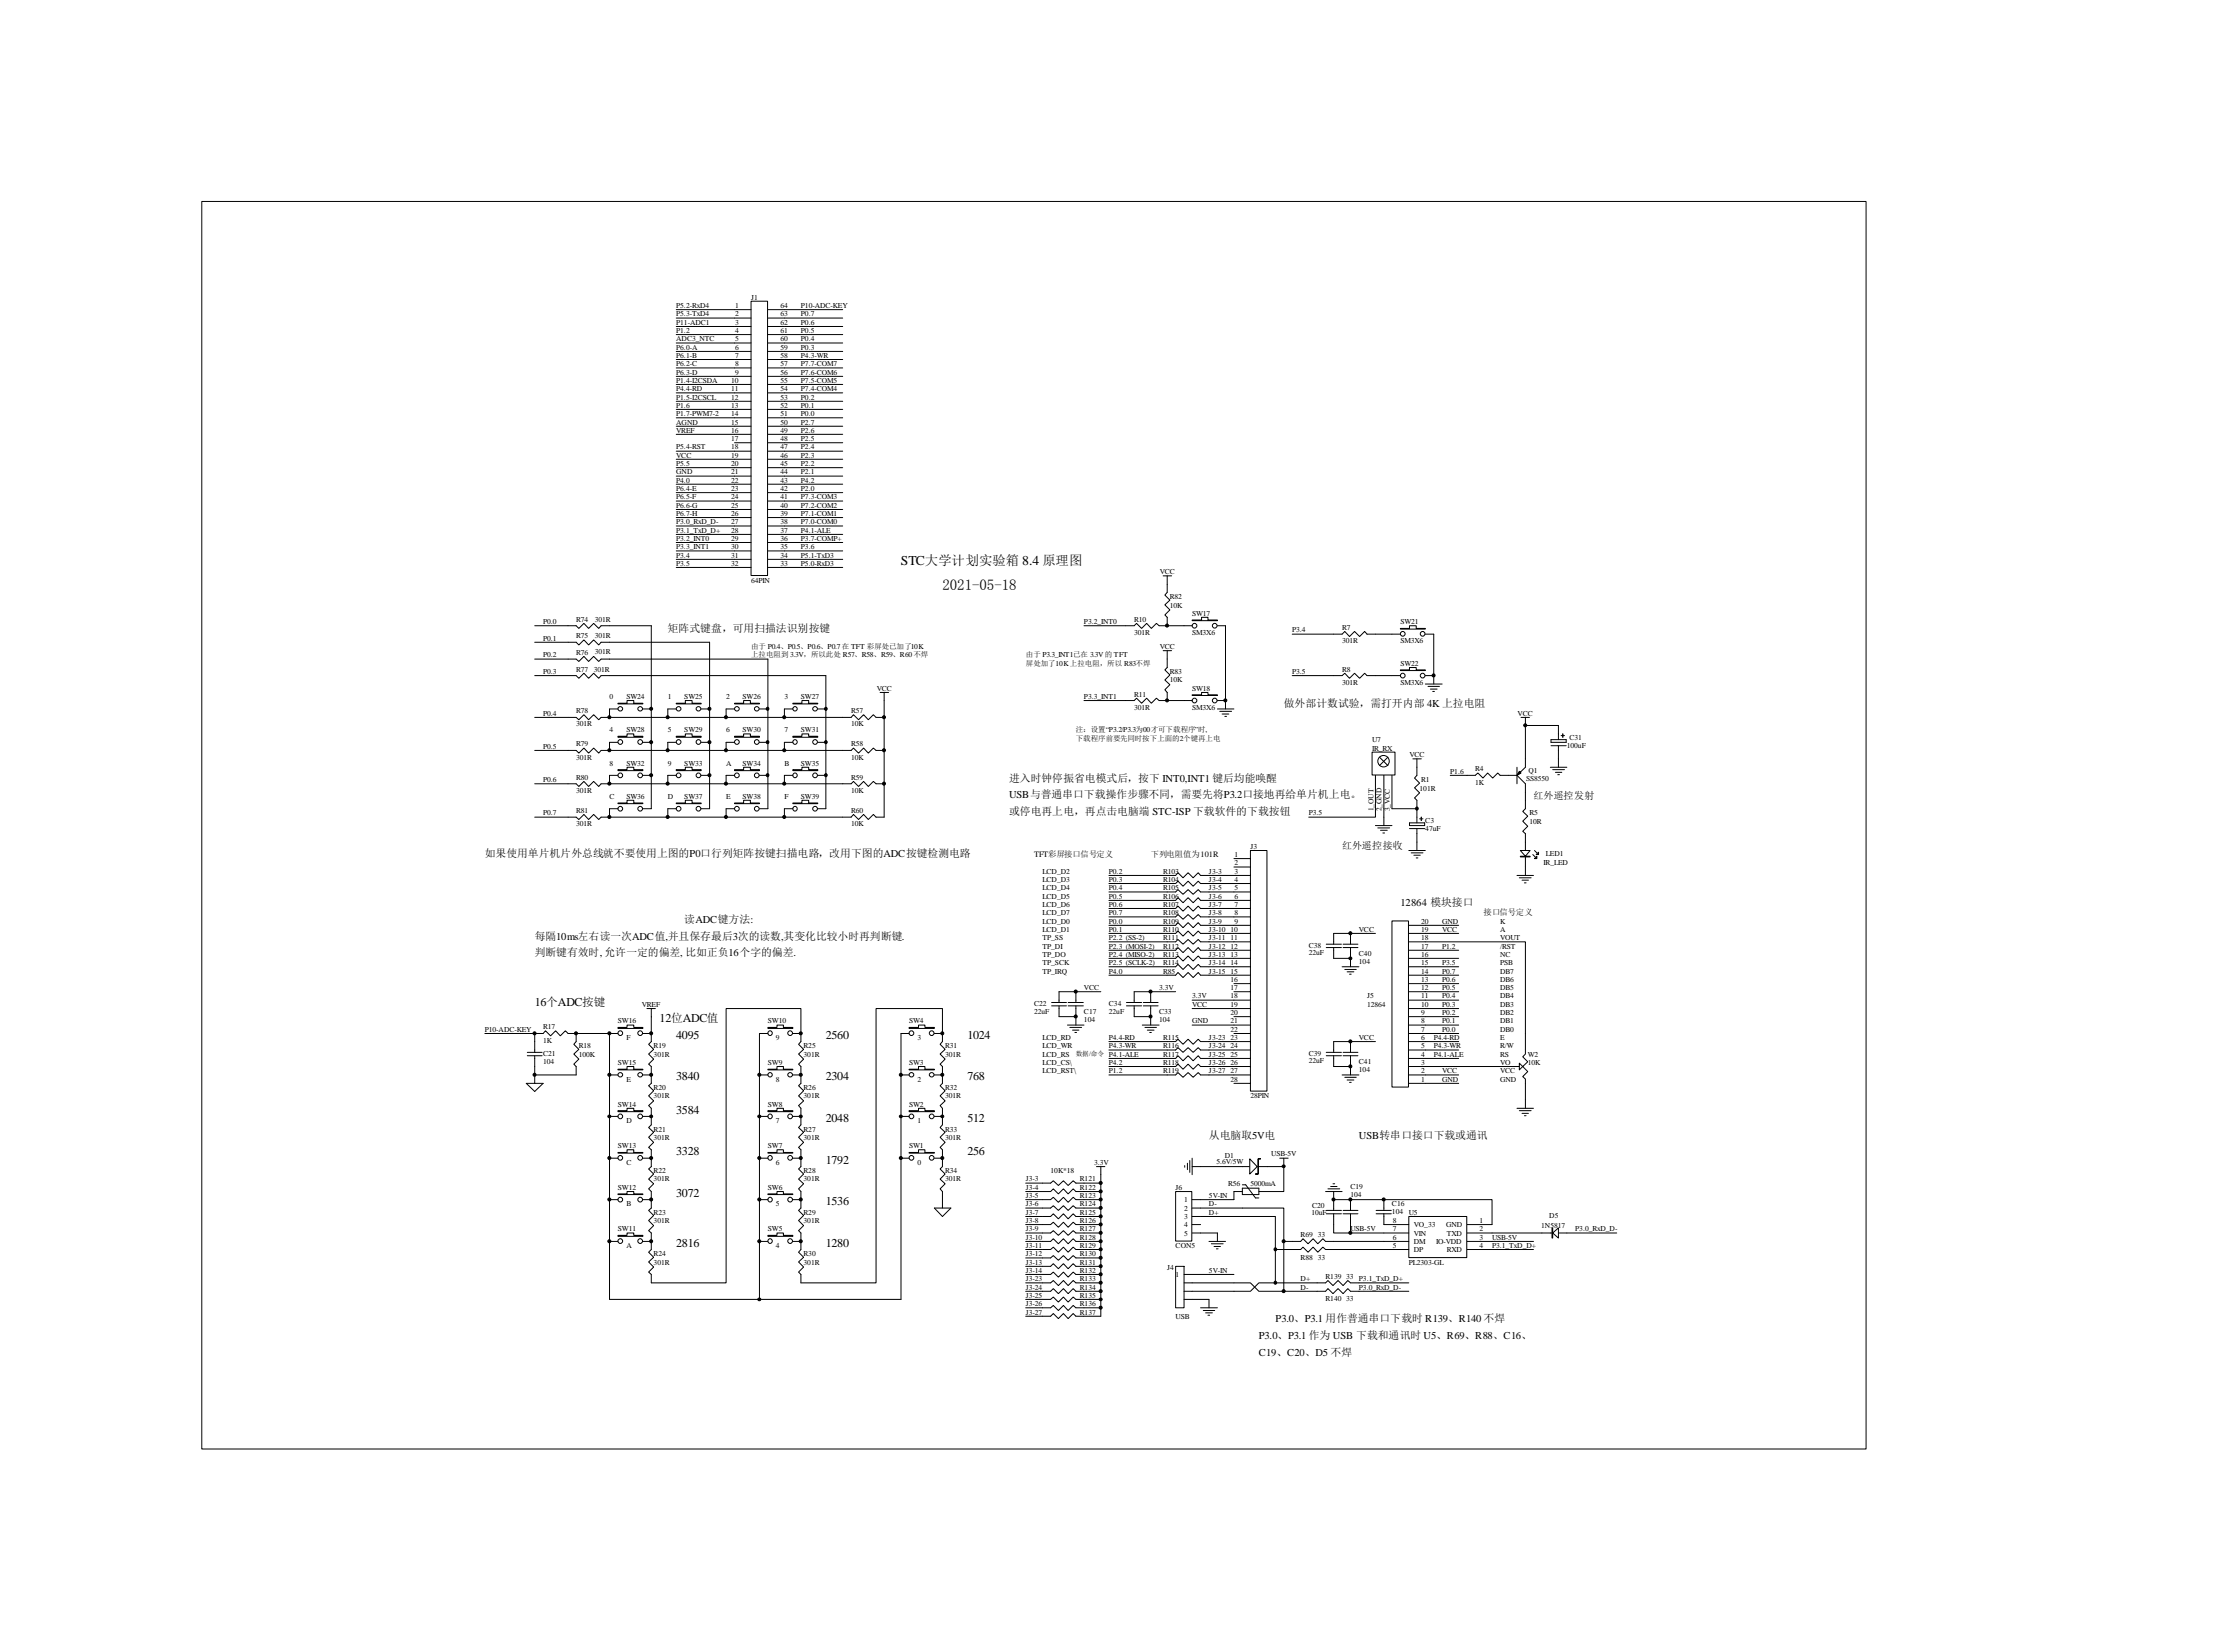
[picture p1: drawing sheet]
<svg xmlns="http://www.w3.org/2000/svg" width="279mm" height="207mm" viewBox="0 0 279 207" stroke-linecap="round" stroke-linejoin="round" font-family="sans-serif">
<defs><g id="words">
<text font-size="1.9" x="118.4" y="74.2">2021-05-18</text>
<text font-size="1.7" x="113.2" y="70.9">STC大学计划实验箱 8.4 原理图</text>
<g font-size="1.5">
<text x="67.2" y="126.3">16个ADC按键</text>
<text x="82.8" y="128.4">12位ADC值</text>
<text x="85" y="130.5">4095</text>
<text x="103.8" y="130.5">2560</text>
<text x="121.5" y="130.5">1024</text>
<text x="85" y="135.7">3840</text>
<text x="103.8" y="135.7">2304</text>
<text x="121.5" y="135.7">768</text>
<text x="85" y="139.9">3584</text>
<text x="103.8" y="141">2048</text>
<text x="121.5" y="141">512</text>
<text x="85" y="145.1">3328</text>
<text x="103.8" y="146.2">1792</text>
<text x="121.5" y="145.1">256</text>
<text x="85" y="150.4">3072</text>
<text x="103.8" y="151.4">1536</text>
<text x="85" y="156.6">2816</text>
<text x="103.8" y="156.6">1280</text>
</g>
<g font-size="1.4">
<text x="83.9" y="79.4">矩阵式键盘，可用扫描法识别按键</text>
<text x="161.3" y="88.8">做外部计数试验，需打开内部 4K 上拉电阻</text>
<text x="126.8" y="98.2">进入时钟停振省电模式后，按下 INT0,INT1 键后均能唤醒</text>
<text x="60.9" y="107.6">如果使用单片机片外总线就不要使用上图的P0口行列矩阵按键扫描电路，改用下图的ADC按键检测电路</text>
<text x="126.8" y="102.4">或停电再上电，再点击电脑端 STC-ISP 下载软件的下载按钮</text>
<text x="67.2" y="118.1">每隔10ms左右读一次ADC值,并且保存最后3次的读数,其变化比较小时再判断键.</text>
<text x="86" y="115.9">读ADC键方法:</text>
<text x="67.2" y="120.1">判断键有效时, 允许一定的偏差, 比如正负16个字的偏差.</text>
<text x="151.9" y="143.1">从电脑取5V电</text>
</g>
<g font-size="1.3">
<text x="126.8" y="100.3">USB与普通串口下载操作步骤不同，需要先将P3.2口接地再给单片机上电。</text>
<text x="192.7" y="100.4">红外遥控发射</text>
<text x="168.6" y="106.6">红外遥控接收</text>
<text x="175.9" y="113.9">12864 模块接口</text>
<text x="170.7" y="143.1">USB转串口接口下载或通讯</text>
<text x="160.2" y="166.1">P3.0、P3.1 用作普通串口下载时 R139、R140 不焊</text>
<text x="158.1" y="168.2">P3.0、P3.1 作为 USB 下载和通讯时 U5、R69、R88、C16、</text>
<text x="158.1" y="170.3">C19、C20、D5 不焊</text>
</g>
<g font-size="1">
<text x="129.9" y="107.6">TFT彩屏接口信号定义</text>
<text x="144.6" y="107.6">下列电阻值为101R</text>
<text x="186.4" y="114.9">接口信号定义</text>
</g>
<g font-size=".9">
<text x="85" y="40.8">P11-ADC1</text>
<text x="85" y="41.9">P1.2</text>
<text x="85" y="39.7">P5.3-TxD4</text>
<text x="85" y="38.7">P5.2-RxD4</text>
<text x="92.4" y="38.7">1</text>
<text x="92.4" y="39.7">2</text>
<text x="92.4" y="40.8">3</text>
<text x="92.4" y="41.9">4</text>
<text x="94.4" y="37.7">J1</text>
<text x="98" y="41.9">61</text>
<text x="98" y="40.8">62</text>
<text x="98" y="39.7">63</text>
<text x="98" y="38.7">64</text>
<text x="100.6" y="38.7">P10-ADC-KEY</text>
<text x="100.6" y="41.9">P0.5</text>
<text x="100.6" y="40.8">P0.6</text>
<text x="100.6" y="39.7">P0.7</text>
<text x="85" y="46">P6.2-C</text>
<text x="85" y="47.1">P6.3-D</text>
<text x="85" y="43.9">P6.0-A</text>
<text x="85" y="45">P6.1-B</text>
<text x="85" y="42.9">ADC3_NTC</text>
<text x="92.4" y="42.9">5</text>
<text x="92.4" y="43.9">6</text>
<text x="92.4" y="45">7</text>
<text x="92.4" y="46">8</text>
<text x="92.4" y="47.1">9</text>
<text x="98" y="47.1">56</text>
<text x="98" y="46">57</text>
<text x="98" y="45">58</text>
<text x="98" y="43.9">59</text>
<text x="98" y="42.9">60</text>
<text x="100.6" y="43.9">P0.3</text>
<text x="100.6" y="42.9">P0.4</text>
<text x="100.6" y="46">P7.7-COM7</text>
<text x="100.6" y="47.1">P7.6-COM6</text>
<text x="100.6" y="45">P4.3-WR</text>
<text x="85" y="50.2">P1.5-I2CSCL</text>
<text x="85" y="48.1">P1.4-I2CSDA</text>
<text x="85" y="53.3">AGND</text>
<text x="85" y="51.3">P1.6</text>
<text x="85" y="52.3">P1.7-PWM7-2</text>
<text x="85" y="49.1">P4.4-RD</text>
<text x="91.9" y="48.1">10</text>
<text x="91.9" y="49.1">11</text>
<text x="91.9" y="50.2">12</text>
<text x="91.9" y="51.3">13</text>
<text x="91.9" y="52.3">14</text>
<text x="91.9" y="53.3">15</text>
<text x="98" y="53.3">50</text>
<text x="98" y="52.3">51</text>
<text x="98" y="51.3">52</text>
<text x="98" y="50.2">53</text>
<text x="98" y="49.1">54</text>
<text x="98" y="48.1">55</text>
<text x="100.6" y="51.3">P0.1</text>
<text x="100.6" y="52.3">P0.0</text>
<text x="100.6" y="50.2">P0.2</text>
<text x="100.6" y="53.3">P2.7</text>
<text x="100.6" y="48.1">P7.5-COM5</text>
<text x="100.6" y="49.1">P7.4-COM4</text>
<text x="85" y="54.4">VREF</text>
<text x="85" y="58.5">P5.5</text>
<text x="85" y="56.5">P5.4-RST</text>
<text x="85" y="59.6">GND</text>
<text x="85" y="57.5">VCC</text>
<text x="91.9" y="54.4">16</text>
<text x="91.9" y="55.4">17</text>
<text x="91.9" y="56.5">18</text>
<text x="91.9" y="57.5">19</text>
<text x="91.9" y="58.5">20</text>
<text x="91.9" y="59.6">21</text>
<text x="98" y="59.6">44</text>
<text x="98" y="58.5">45</text>
<text x="98" y="57.5">46</text>
<text x="98" y="56.5">47</text>
<text x="98" y="55.4">48</text>
<text x="98" y="54.4">49</text>
<text x="100.6" y="54.4">P2.6</text>
<text x="100.6" y="59.6">P2.1</text>
<text x="100.6" y="58.5">P2.2</text>
<text x="100.6" y="57.5">P2.3</text>
<text x="100.6" y="56.5">P2.4</text>
<text x="100.6" y="55.4">P2.5</text>
<text x="85" y="65.9">P3.0_RxD_D-</text>
<text x="85" y="64.8">P6.7-H</text>
<text x="85" y="63.8">P6.6-G</text>
<text x="85" y="61.7">P6.4-E</text>
<text x="85" y="62.7">P6.5-F</text>
<text x="85" y="60.7">P4.0</text>
<text x="91.9" y="60.7">22</text>
<text x="91.9" y="61.7">23</text>
<text x="91.9" y="62.7">24</text>
<text x="91.9" y="63.8">25</text>
<text x="91.9" y="64.8">26</text>
<text x="91.9" y="65.9">27</text>
<text x="98" y="65.9">38</text>
<text x="98" y="64.8">39</text>
<text x="98" y="63.8">40</text>
<text x="98" y="62.7">41</text>
<text x="98" y="61.7">42</text>
<text x="98" y="60.7">43</text>
<text x="100.6" y="61.7">P2.0</text>
<text x="100.6" y="60.7">P4.2</text>
<text x="100.6" y="63.8">P7.2-COM2</text>
<text x="100.6" y="62.7">P7.3-COM3</text>
<text x="100.6" y="64.8">P7.1-COM1</text>
<text x="100.6" y="65.9">P7.0-COM0</text>
<text x="85" y="68">P3.2_INT0</text>
<text x="85" y="69">P3.3_INT1</text>
<text x="85" y="66.9">P3.1_TxD_D+</text>
<text x="85" y="71.1">P3.5</text>
<text x="85" y="70.1">P3.4</text>
<text x="91.9" y="66.9">28</text>
<text x="91.9" y="68">29</text>
<text x="91.9" y="69">30</text>
<text x="91.9" y="70.1">31</text>
<text x="91.9" y="71.1">32</text>
<text x="98" y="71.1">33</text>
<text x="98" y="70.1">34</text>
<text x="98" y="69">35</text>
<text x="98" y="68">36</text>
<text x="98" y="66.9">37</text>
<text x="100.6" y="68">P3.7-COMP+</text>
<text x="100.6" y="66.9">P4.1-ALE</text>
<text x="100.6" y="70.1">P5.1-TxD3</text>
<text x="100.6" y="71.1">P5.0-RxD3</text>
<text x="100.6" y="69">P3.6</text>
<text x="94.4" y="73.2">64PIN</text>
<text x="145.7" y="72.1">VCC</text>
<text x="147" y="75.3">R82</text>
<text x="147" y="76.3">10K</text>
<text x="149.8" y="77.4">SW17</text>
<text x="68.2" y="78.4">P0.0</text>
<text x="68.2" y="80.5">P0.1</text>
<text x="68.2" y="82.6">P0.2</text>
<text x="72.4" y="80.2">R75</text>
<text x="72.4" y="82.3">R76</text>
<text x="72.4" y="78.1">R74</text>
<text x="74.7" y="80.2">301R</text>
<text x="74.7" y="82.2">301R</text>
<text x="74.7" y="78.1">301R</text>
<text x="94.4" y="81.5">由于 P0.4、P0.5、P0.6、P0.7在 TFT 彩屏处已加了10K</text>
<text x="94.4" y="82.6">上拉电阻到 3.3V，所以此处 R57、R58、R59、R60 不焊</text>
<text x="128.9" y="82.6">由于 P3.3_INT1已在 3.3V 的 TFT</text>
<text x="128.9" y="83.6">屏处加了10K上拉电阻，所以 R83不焊</text>
<text x="136.2" y="78.4">P3.2_INT0</text>
<text x="142.5" y="78.1">R10</text>
<text x="142.5" y="79.8">301R</text>
<text x="145.7" y="81.5">VCC</text>
<text x="149.8" y="79.8">SM3X6</text>
<text x="162.3" y="79.5">P3.4</text>
<text x="168.6" y="79.2">R7</text>
<text x="168.6" y="80.8">301R</text>
<text x="175.9" y="78.4">SW21</text>
<text x="175.9" y="80.8">SM3X6</text>
<text x="175.9" y="83.6">SW22</text>
<text x="68.2" y="84.7">P0.3</text>
<text x="68.2" y="89.9">P0.4</text>
<text x="72.4" y="89.6">R78</text>
<text x="72.4" y="84.4">R77</text>
<text x="74.6" y="84.4">301R</text>
<text x="76.6" y="87.8">0</text>
<text x="78.7" y="87.8">SW24</text>
<text x="83.9" y="87.8">1</text>
<text x="86" y="87.8">SW25</text>
<text x="91.2" y="87.8">2</text>
<text x="93.3" y="87.8">SW26</text>
<text x="98.5" y="87.8">3</text>
<text x="100.6" y="87.8">SW27</text>
<text x="106.9" y="89.6">R57</text>
<text x="110.1" y="86.8">VCC</text>
<text x="136.2" y="87.8">P3.3_INT1</text>
<text x="142.5" y="87.5">R11</text>
<text x="142.5" y="89.2">301R</text>
<text x="147" y="84.7">R83</text>
<text x="147" y="85.7">10K</text>
<text x="149.8" y="86.8">SW18</text>
<text x="149.8" y="89.2">SM3X6</text>
<text x="162.3" y="84.7">P3.5</text>
<text x="168.6" y="84.4">R8</text>
<text x="168.6" y="86.1">301R</text>
<text x="175.9" y="86.1">SM3X6</text>
<text x="190.7" y="89.9">VCC</text>
<text x="68.2" y="94.1">P0.5</text>
<text x="72.4" y="91.3">301R</text>
<text x="72.4" y="93.8">R79</text>
<text x="72.4" y="95.5">301R</text>
<text x="76.6" y="92">4</text>
<text x="78.7" y="92">SW28</text>
<text x="83.9" y="92">5</text>
<text x="86" y="92">SW29</text>
<text x="91.2" y="92">6</text>
<text x="93.3" y="92">SW30</text>
<text x="98.5" y="92">7</text>
<text x="100.6" y="92">SW31</text>
<text x="106.9" y="91.3">10K</text>
<text x="106.9" y="93.8">R58</text>
<text x="106.9" y="95.5">10K</text>
<text x="135.2" y="93">下载程序前要先同时按下上面的2个键再上电</text>
<text x="135.2" y="92">注：设置“P3.2/P3.3为00才可下载程序”时,</text>
<text x="172.4" y="93.3">U7</text>
<text x="172.4" y="94.3">IR_RX</text>
<text x="177.1" y="95.1">VCC</text>
<text x="196.8" y="94">100uF</text>
<text x="197.2" y="93">C31</text>
<text x="68.2" y="98.2">P0.6</text>
<text x="72.4" y="98">R80</text>
<text x="72.4" y="99.6">301R</text>
<text x="76.6" y="100.4">C</text>
<text x="76.6" y="96.2">8</text>
<text x="78.7" y="96.2">SW32</text>
<text x="78.7" y="100.4">SW36</text>
<text x="83.9" y="100.4">D</text>
<text x="83.9" y="96.2">9</text>
<text x="86" y="96.2">SW33</text>
<text x="86" y="100.4">SW37</text>
<text x="91.2" y="96.2">A</text>
<text x="91.2" y="100.4">E</text>
<text x="93.3" y="96.2">SW34</text>
<text x="93.3" y="100.4">SW38</text>
<text x="98.5" y="96.2">B</text>
<text x="98.5" y="100.4">F</text>
<text x="100.6" y="96.2">SW35</text>
<text x="100.6" y="100.4">SW39</text>
<text x="106.9" y="98">R59</text>
<text x="106.9" y="99.6">10K</text>
<text x="172.5" y="101.9" transform="rotate(-90 172.5 101.9)">1_OUT</text>
<text x="173.6" y="101.9" transform="rotate(-90 173.6 101.9)">2_GND</text>
<text x="174.6" y="101.9" transform="rotate(-90 174.6 101.9)">3_VCC</text>
<text x="178.3" y="99.3">101R</text>
<text x="178.6" y="98.2">R1</text>
<text x="182.2" y="97.2">P1.6</text>
<text x="185.3" y="96.9">R4</text>
<text x="185.3" y="98.6">1K</text>
<text x="191.7" y="98.2">SS8550</text>
<text x="192" y="97.1">Q1</text>
<text x="68.2" y="102.4">P0.7</text>
<text x="72.4" y="102.1">R81</text>
<text x="72.4" y="103.8">301R</text>
<text x="106.9" y="102.1">R60</text>
<text x="106.9" y="103.8">10K</text>
<text x="155.1" y="107.7">1</text>
<text x="157.1" y="106.6">J3</text>
<text x="164.4" y="102.4">P3.5</text>
<text x="179.1" y="103.4">C3</text>
<text x="179.1" y="104.4">47uF</text>
<text x="192.1" y="102.4">R5</text>
<text x="192.1" y="103.5">10R</text>
<text x="194.2" y="107.6">LED1</text>
<text x="131" y="109.8">LCD_D2</text>
<text x="131" y="110.8">LCD_D3</text>
<text x="131" y="112.9">LCD_D5</text>
<text x="131" y="114">LCD_D6</text>
<text x="131" y="111.8">LCD_D4</text>
<text x="139.3" y="109.8">P0.2</text>
<text x="139.3" y="110.8">P0.3</text>
<text x="139.3" y="111.8">P0.4</text>
<text x="139.3" y="112.9">P0.5</text>
<text x="139.3" y="114">P0.6</text>
<text x="146.1" y="112.9">R106</text>
<text x="146.1" y="114">R107</text>
<text x="146.1" y="109.8">R103</text>
<text x="146.1" y="110.8">R104</text>
<text x="146.1" y="111.8">R105</text>
<text x="151.9" y="109.8">J3-3</text>
<text x="151.9" y="110.8">J3-4</text>
<text x="151.9" y="111.8">J3-5</text>
<text x="151.9" y="112.9">J3-6</text>
<text x="151.9" y="114">J3-7</text>
<text x="155.1" y="108.7">2</text>
<text x="155.1" y="109.8">3</text>
<text x="155.1" y="110.8">4</text>
<text x="155.1" y="111.8">5</text>
<text x="155.1" y="112.9">6</text>
<text x="155.1" y="114">7</text>
<text x="193.9" y="108.7">IR_LED</text>
<text x="131" y="115">LCD_D7</text>
<text x="131" y="116">LCD_D0</text>
<text x="131" y="117.1">LCD_D1</text>
<text x="131" y="118.1">TP_SS</text>
<text x="131" y="119.2">TP_DI</text>
<text x="139.3" y="116">P0.0</text>
<text x="139.3" y="117.1">P0.1</text>
<text x="139.3" y="115">P0.7</text>
<text x="139.3" y="118.1">P2.2 (SS-2)</text>
<text x="139.3" y="119.2">P2.3 (MOSI-2)</text>
<text x="146.1" y="115">R108</text>
<text x="146.1" y="116">R109</text>
<text x="146.1" y="117.1">R110</text>
<text x="146.1" y="118.1">R111</text>
<text x="146.1" y="119.2">R112</text>
<text x="151.9" y="115">J3-8</text>
<text x="151.9" y="116">J3-9</text>
<text x="151.9" y="117.1">J3-10</text>
<text x="151.9" y="118.1">J3-11</text>
<text x="151.9" y="119.2">J3-12</text>
<text x="154.6" y="117.1">10</text>
<text x="154.6" y="118.1">11</text>
<text x="154.6" y="119.2">12</text>
<text x="155.1" y="115">8</text>
<text x="155.1" y="116">9</text>
<text x="164.4" y="119.1">C38</text>
<text x="170.7" y="117.1">VCC</text>
<text x="178.6" y="119.2">17</text>
<text x="178.6" y="118.1">18</text>
<text x="178.6" y="117.1">19</text>
<text x="178.6" y="116">20</text>
<text x="181.2" y="119.2">P1.2</text>
<text x="181.2" y="116">GND</text>
<text x="181.2" y="117.1">VCC</text>
<text x="188.5" y="116">K</text>
<text x="188.5" y="117.1">A</text>
<text x="188.5" y="119.2">/RST</text>
<text x="188.5" y="118.1">VOUT</text>
<text x="131" y="120.2">TP_DO</text>
<text x="131" y="121.2">TP_SCK</text>
<text x="131" y="122.3">TP_IRQ</text>
<text x="136.2" y="124.4">VCC</text>
<text x="139.3" y="122.3">P4.0</text>
<text x="139.3" y="120.2">P2.4 (MISO-2)</text>
<text x="139.3" y="121.2">P2.5 (SCLK-2)</text>
<text x="145.6" y="124.4">3.3V</text>
<text x="146.1" y="120.2">R113</text>
<text x="146.1" y="121.2">R114</text>
<text x="146.1" y="122.3">R85</text>
<text x="149.8" y="125.4">3.3V</text>
<text x="151.9" y="120.2">J3-13</text>
<text x="151.9" y="121.2">J3-14</text>
<text x="151.9" y="122.3">J3-15</text>
<text x="154.6" y="120.2">13</text>
<text x="154.6" y="121.2">14</text>
<text x="154.6" y="122.3">15</text>
<text x="154.6" y="123.4">16</text>
<text x="154.6" y="124.4">17</text>
<text x="154.6" y="125.4">18</text>
<text x="164.4" y="120">22uF</text>
<text x="170.7" y="120.1">C40</text>
<text x="170.7" y="121.1">104</text>
<text x="171.7" y="125.4">J5</text>
<text x="178.6" y="125.4">11</text>
<text x="178.6" y="124.4">12</text>
<text x="178.6" y="123.4">13</text>
<text x="178.6" y="122.3">14</text>
<text x="178.6" y="121.2">15</text>
<text x="178.6" y="120.2">16</text>
<text x="181.2" y="125.4">P0.4</text>
<text x="181.2" y="124.4">P0.5</text>
<text x="181.2" y="123.4">P0.6</text>
<text x="181.2" y="121.2">P3.5</text>
<text x="181.2" y="122.3">P0.7</text>
<text x="188.5" y="120.2">NC</text>
<text x="188.5" y="121.2">PSB</text>
<text x="188.5" y="122.3">DB7</text>
<text x="188.5" y="123.4">DB6</text>
<text x="188.5" y="124.4">DB5</text>
<text x="188.5" y="125.4">DB4</text>
<text x="60.9" y="129.6">P10-ADC-KEY</text>
<text x="68.2" y="129.3">R17</text>
<text x="68.2" y="131">1K</text>
<text x="72.7" y="131.7">R18</text>
<text x="77.6" y="128.6">SW16</text>
<text x="78.7" y="130.7">F</text>
<text x="80.6" y="126.5">VREF</text>
<text x="82.1" y="131.7">R19</text>
<text x="96.5" y="128.6">SW10</text>
<text x="97.5" y="130.7">9</text>
<text x="101" y="131.7">R25</text>
<text x="114.2" y="128.6">SW4</text>
<text x="115.3" y="130.7">3</text>
<text x="118.7" y="131.7">R31</text>
<text x="129.9" y="126.4">C22</text>
<text x="129.9" y="127.3">22uF</text>
<text x="131" y="130.7">LCD_RD</text>
<text x="131" y="131.7">LCD_WR</text>
<text x="136.2" y="127.4">C17</text>
<text x="136.2" y="128.3">104</text>
<text x="139.3" y="126.4">C34</text>
<text x="139.3" y="127.3">22uF</text>
<text x="139.3" y="130.7">P4.4-RD</text>
<text x="139.3" y="131.7">P4.3-WR</text>
<text x="145.6" y="127.4">C33</text>
<text x="145.6" y="128.3">104</text>
<text x="146.1" y="130.7">R115</text>
<text x="146.1" y="131.7">R116</text>
<text x="149.8" y="126.5">VCC</text>
<text x="149.8" y="128.6">GND</text>
<text x="151.9" y="130.7">J3-23</text>
<text x="151.9" y="131.7">J3-24</text>
<text x="154.6" y="126.5">19</text>
<text x="154.6" y="127.5">20</text>
<text x="154.6" y="128.6">21</text>
<text x="154.6" y="129.6">22</text>
<text x="154.6" y="130.7">23</text>
<text x="154.6" y="131.7">24</text>
<text x="170.7" y="130.7">VCC</text>
<text x="171.7" y="126.5">12864</text>
<text x="178.6" y="131.7">5</text>
<text x="178.6" y="130.7">6</text>
<text x="178.6" y="129.6">7</text>
<text x="178.6" y="128.6">8</text>
<text x="178.6" y="127.5">9</text>
<text x="178.6" y="126.5">10</text>
<text x="180.1" y="130.7">P4.4-RD</text>
<text x="180.1" y="131.7">P4.3-WR</text>
<text x="181.2" y="129.6">P0.0</text>
<text x="181.2" y="127.5">P0.2</text>
<text x="181.2" y="126.5">P0.3</text>
<text x="181.2" y="128.6">P0.1</text>
<text x="188.5" y="126.5">DB3</text>
<text x="188.5" y="127.5">DB2</text>
<text x="188.5" y="128.6">DB1</text>
<text x="188.5" y="129.6">DB0</text>
<text x="188.5" y="130.7">E</text>
<text x="188.5" y="131.7">R/W</text>
<text x="68.2" y="132.7">C21</text>
<text x="68.2" y="133.7">104</text>
<text x="72.7" y="132.7">100K</text>
<text x="77.6" y="133.8">SW15</text>
<text x="78.7" y="135.9">E</text>
<text x="82.1" y="136.9">R20</text>
<text x="82.1" y="138">301R</text>
<text x="82.1" y="132.7">301R</text>
<text x="96.5" y="133.8">SW9</text>
<text x="97.5" y="135.9">8</text>
<text x="101" y="136.9">R26</text>
<text x="101" y="138">301R</text>
<text x="101" y="132.7">301R</text>
<text x="114.2" y="133.8">SW3</text>
<text x="115.3" y="135.9">2</text>
<text x="118.7" y="136.9">R32</text>
<text x="118.7" y="138">301R</text>
<text x="118.7" y="132.7">301R</text>
<text x="131" y="132.7">LCD_RS</text>
<text x="131" y="133.8">LCD_CS\</text>
<text x="131" y="134.8">LCD_RST\</text>
<text x="139.3" y="133.8">P4.2</text>
<text x="139.3" y="134.8">P1.2</text>
<text x="146.1" y="133.8">R118</text>
<text x="146.1" y="132.7">R117</text>
<text x="146.1" y="134.8">R119</text>
<text x="151.9" y="132.7">J3-25</text>
<text x="151.9" y="133.8">J3-26</text>
<text x="151.9" y="134.8">J3-27</text>
<text x="154.6" y="132.7">25</text>
<text x="154.6" y="133.8">26</text>
<text x="154.6" y="134.8">27</text>
<text x="154.6" y="135.9">28</text>
<text x="157.1" y="138">28PIN</text>
<text x="164.4" y="132.7">C39</text>
<text x="164.4" y="133.6">22uF</text>
<text x="170.7" y="133.7">C41</text>
<text x="170.7" y="134.6">104</text>
<text x="178.6" y="135.9">1</text>
<text x="178.6" y="134.8">2</text>
<text x="178.6" y="133.8">3</text>
<text x="178.6" y="132.7">4</text>
<text x="180.1" y="132.7">P4.1-ALE</text>
<text x="181.2" y="135.9">GND</text>
<text x="181.2" y="134.8">VCC</text>
<text x="188.5" y="132.7">RS</text>
<text x="188.5" y="134.8">VCC</text>
<text x="188.5" y="135.9">GND</text>
<text x="188.5" y="133.8">VO</text>
<text x="191.9" y="132.7">W2</text>
<text x="191.9" y="133.8">10K</text>
<text x="77.6" y="139">SW14</text>
<text x="78.7" y="141.1">D</text>
<text x="82.1" y="142.1">R21</text>
<text x="82.1" y="143.2">301R</text>
<text x="96.5" y="139">SW8</text>
<text x="97.5" y="141.1">7</text>
<text x="101" y="142.1">R27</text>
<text x="101" y="143.2">301R</text>
<text x="114.2" y="139">SW2</text>
<text x="115.3" y="141.1">1</text>
<text x="118.7" y="142.1">R33</text>
<text x="118.7" y="143.2">301R</text>
<text x="77.6" y="149.5">SW12</text>
<text x="77.6" y="144.2">SW13</text>
<text x="78.7" y="146.3">C</text>
<text x="82.1" y="147.4">R22</text>
<text x="82.1" y="148.4">301R</text>
<text x="96.5" y="149.5">SW6</text>
<text x="96.5" y="144.2">SW7</text>
<text x="97.5" y="146.3">6</text>
<text x="101" y="147.4">R28</text>
<text x="101" y="148.4">301R</text>
<text x="114.2" y="144.2">SW1</text>
<text x="115.3" y="146.3">0</text>
<text x="118.7" y="147.4">R34</text>
<text x="118.7" y="148.4">301R</text>
<text x="128.9" y="148.4">J3-3</text>
<text x="128.9" y="149.5">J3-4</text>
<text x="132" y="147.4">10K*18</text>
<text x="135.7" y="148.4">R121</text>
<text x="135.7" y="149.5">R122</text>
<text x="137.4" y="146.3">3.3V</text>
<text x="147.7" y="149.5">J6</text>
<text x="152.8" y="146.2">5.6V/5W</text>
<text x="153.9" y="145.4">D1</text>
<text x="154.3" y="149">R56</text>
<text x="157.1" y="149">5000mA</text>
<text x="159.7" y="145.3">USB-5V</text>
<text x="169.7" y="149.3">C19</text>
<text x="77.6" y="154.7">SW11</text>
<text x="78.7" y="151.5">B</text>
<text x="82.1" y="152.6">R23</text>
<text x="82.1" y="153.7">301R</text>
<text x="96.5" y="154.7">SW5</text>
<text x="97.5" y="151.5">5</text>
<text x="101" y="152.6">R29</text>
<text x="101" y="153.7">301R</text>
<text x="128.9" y="150.5">J3-5</text>
<text x="128.9" y="151.5">J3-6</text>
<text x="128.9" y="152.6">J3-7</text>
<text x="128.9" y="153.7">J3-8</text>
<text x="128.9" y="154.7">J3-9</text>
<text x="128.9" y="155.7">J3-10</text>
<text x="135.7" y="150.5">R123</text>
<text x="135.7" y="151.5">R124</text>
<text x="135.7" y="152.6">R125</text>
<text x="135.7" y="153.7">R126</text>
<text x="135.7" y="154.7">R127</text>
<text x="135.7" y="155.7">R128</text>
<text x="148.8" y="151">1</text>
<text x="148.8" y="152.1">2</text>
<text x="148.8" y="153.1">3</text>
<text x="148.8" y="154.2">4</text>
<text x="148.8" y="155.2">5</text>
<text x="151.9" y="152.6">D+</text>
<text x="151.9" y="151.5">D-</text>
<text x="151.9" y="150.5">5V-IN</text>
<text x="163.4" y="155.4">R69</text>
<text x="164.8" y="152.7">10uF</text>
<text x="164.8" y="151.8">C20</text>
<text x="165.6" y="155.4">33</text>
<text x="169.7" y="150.4">104</text>
<text x="169.7" y="154.7">USB-5V</text>
<text x="174.9" y="151.5">C16</text>
<text x="174.9" y="152.5">104</text>
<text x="175" y="153.7">8</text>
<text x="175" y="154.7">7</text>
<text x="175" y="155.7">6</text>
<text x="177" y="152.6">U5</text>
<text x="177.6" y="154.2">VO_33</text>
<text x="177.6" y="155.2">VIN</text>
<text x="181.7" y="154.2">GND</text>
<text x="181.8" y="155.2">TXD</text>
<text x="185.9" y="154.7">2</text>
<text x="185.9" y="153.7">1</text>
<text x="185.9" y="155.7">3</text>
<text x="187.4" y="155.7">USB-5V</text>
<text x="193.6" y="154.3">1N5817</text>
<text x="194.6" y="153">D5</text>
<text x="197.9" y="154.7">P3.0_RxD_D-</text>
<text x="78.7" y="156.8">A</text>
<text x="82.1" y="157.8">R24</text>
<text x="82.1" y="158.9">301R</text>
<text x="97.5" y="156.8">4</text>
<text x="101" y="157.8">R30</text>
<text x="101" y="158.9">301R</text>
<text x="128.9" y="156.8">J3-11</text>
<text x="128.9" y="157.8">J3-12</text>
<text x="128.9" y="158.9">J3-13</text>
<text x="128.9" y="159.9">J3-14</text>
<text x="128.9" y="160.9">J3-23</text>
<text x="135.7" y="156.8">R129</text>
<text x="135.7" y="157.8">R130</text>
<text x="135.7" y="158.9">R131</text>
<text x="135.7" y="159.9">R132</text>
<text x="135.7" y="160.9">R133</text>
<text x="146.6" y="159.5">J4</text>
<text x="147.7" y="156.8">CON5</text>
<text x="147.7" y="160.4">1</text>
<text x="151.9" y="159.9">5V-IN</text>
<text x="163.4" y="160.9">D+</text>
<text x="163.4" y="158.2">R88</text>
<text x="165.6" y="158.2">33</text>
<text x="166.5" y="160.6">R139</text>
<text x="169.1" y="160.6">33</text>
<text x="170.7" y="160.9">P3.1_TxD_D+</text>
<text x="175" y="156.8">5</text>
<text x="177" y="158.9">PL2303-GL</text>
<text x="177.6" y="157.3">DP</text>
<text x="177.6" y="156.2">DM</text>
<text x="180.4" y="156.2">IO-VDD</text>
<text x="181.8" y="157.3">RXD</text>
<text x="185.9" y="156.8">4</text>
<text x="187.4" y="156.8">P3.1_TxD_D+</text>
<text x="128.9" y="162">J3-24</text>
<text x="128.9" y="163.1">J3-25</text>
<text x="128.9" y="164.1">J3-26</text>
<text x="128.9" y="165.1">J3-27</text>
<text x="135.7" y="162">R134</text>
<text x="135.7" y="163.1">R135</text>
<text x="135.7" y="164.1">R136</text>
<text x="135.7" y="165.1">R137</text>
<text x="147.7" y="165.7">USB</text>
<text x="163.4" y="162">D-</text>
<text x="166.5" y="163.5">R140</text>
<text x="169.1" y="163.5">33</text>
<text x="170.7" y="162">P3.0_RxD_D-</text>
</g>
<text font-size=".8" x="135.2" y="132.7">数据/命令 P4.1-ALE</text>
</g></defs>
<path d="M25.4 25.3h209v156.7h-209zM192.6 107.3l.3 .3M192.8 106.8l.3 .3" fill="none" stroke="#000" stroke-width=".13"/>
<g fill="#fff" stroke="#000" stroke-width=".13">
<path d="M193.3 107.1v.2h-.3z"/>
<path d="M192.8 107.9l.3-.3v.3z"/>
</g>
<path d="M191.6 105.8v3.1" fill="none" stroke="#000" stroke-width=".13"/>
<g fill="#fff" stroke="#000" stroke-width=".13">
<path d="M191 106.8h1.2l-.6 .8z"/>
<path d="M191 107.6h1.2h-1.2z" fill-rule="evenodd"/>
</g>
<path d="M184.3 97.4h1l.4-.3 .6 .6 .6-.6 .6 .6 .7-.6 .3 .3h1M191.6 100.5v1.1l-.3 .3 .6 .6-.6 .7 .6 .6-.6 .6 .3 .3v1.1" fill="none" stroke="#000" stroke-width=".13"/>
<path d="M172.4 94.5h2.9v2.9h-2.9z" fill="#fff"/>
<path d="M172.4 94.5h2.9v2.9h-2.9zM172.8 97.4v4.2M173.9 97.4v4.2M174.9 97.4v4.2" fill="none" stroke="#000" stroke-width=".13"/>
<circle cx="173.8" cy="95.6" r=".72" fill="#fff" stroke="#000" stroke-width=".13"/>
<g fill="none" stroke="#000" stroke-width=".13">
<path d="M85 40h7.3M85 38.9h7.3M98.5 40h7.4M98.5 38.9h7.4M85 53.5h7.3M85 52.5h7.3M85 51.4h7.3M85 50.4h7.3M85 49.4h7.3M85 48.3h7.3M85 47.3h7.3M85 46.2h7.3"/>
<path d="M85 45.2h7.3M85 44.1h7.3M85 43.1h7.3M85 42h7.3M85 41h7.3M85 57.7h7.3M85 58.8h7.3M85 59.8h7.3M85 56.7h7.3M85 54.6h7.3M98.5 53.5h7.4M98.5 52.5h7.4"/>
<path d="M98.5 51.4h7.4M98.5 50.4h7.4M98.5 49.4h7.4M98.5 48.3h7.4M98.5 47.3h7.4M98.5 46.2h7.4M98.5 45.2h7.4M98.5 44.1h7.4M98.5 43.1h7.4M98.5 42h7.4M98.5 41h7.4M98.5 57.7h7.4"/>
<path d="M98.5 58.8h7.4M98.5 59.8h7.4M98.5 56.7h7.4M98.5 54.6h7.4M98.5 55.6h7.4M85 60.8h7.3M85 61.9h7.3M85 62.9h7.3M85 64h7.3M85 65h7.3M85 67.1h7.3M85 68.1h7.3"/>
<path d="M85 69.2h7.3M85 70.3h7.3M85 66.1h7.3M85 71.3h7.3M98.5 60.8h7.4M98.5 61.9h7.4M98.5 62.9h7.4M98.5 64h7.4M98.5 65h7.4M98.5 67.1h7.4M98.5 68.1h7.4M98.5 69.2h7.4"/>
<path d="M98.5 70.3h7.4M98.5 66.1h7.4M98.5 71.3h7.4M173.3 95.1l1.1 1.1M174.4 95.1l-1.1 1.1M177.5 95.3h1.1M178 95.3v2.1l-.3 .3 .6 .7-.6 .6 .6 .6-.6 .6 .3 .3v2.9M189.5 97.4h1.1M190.6 97.4l1 1.1v2M190.6 96.4v2.1M190.9 97l.1 .1-.3 .2zM191.1 90.1h1"/>
<path d="M191.6 90.1v6.3l-1 1 .3-.5 .2 .2-.5 .3M191.6 91.1h4.2v1.8M194.8 96.4h2M194.9 92.9h1.9v.4h-1.9zM194.9 93.7h1.9M195.1 96.7h1.4M195.4 97h.8M195.7 97.3h.2M195.8 93.7v2.7M196.1 92.4h.4M196.3 92.2v.4M172.8 101.6v1.1h-8.4"/>
<path d="M172.8 103.7h2.1M173.1 104h1.5M173.4 104.3h.9M173.7 104.6h.2M173.9 101.6v2.1M174.9 101.6h3.1M177 106.8h2.1M177.1 103.4h1.9v.3h-1.9zM177.1 104.1h1.9M177.3 107.1h1.5M177.6 107.4h.8M177.9 107.8h.2"/>
<path d="M178 104.1v2.7M178.3 102.9h.5M178.6 102.7v.4M190.6 110h2.1M190.9 110.3h1.5M191.2 110.6h.8M191.5 110.9h.2M191.6 108.9v1.1M113.2 145.5h1M117.4 145.5h1v1.1l-.3 .2 .6 .7-.6 .6 .6 .6-.6 .6 .3 .4v1M128.9 148.6h3.1l.3-.3 .7 .6 .6-.6 .6 .6 .6-.6 .4 .3h3.1M128.9 149.7h3.1l.3-.4 .7 .7 .6-.7 .6 .7 .6-.7 .4 .4h3.1"/>
<path d="M128.9 150.7h3.1l.3-.3 .7 .6 .6-.6 .6 .6 .6-.6 .4 .3h3.1M128.9 151.8h3.1l.3-.3 .7 .6 .6-.6 .6 .6 .6-.6 .4 .3h3.1M128.9 152.8h3.1l.3-.3 .7 .6 .6-.6 .6 .6 .6-.6 .4 .3h3.1M128.9 153.8h3.1l.3-.3 .7 .7 .6-.7 .6 .7 .6-.7 .4 .3h3.1M128.9 154.9h3.1l.3-.3 .7 .6 .6-.6 .6 .6 .6-.6 .4 .3h3.1M128.9 155.9h3.1l.3-.3 .7 .6 .6-.6 .6 .6 .6-.6 .4 .3h3.1M128.9 157h3.1l.3-.3 .7 .6 .6-.6 .6 .6 .6-.6 .4 .3h3.1M128.9 158h3.1l.3-.3 .7 .6 .6-.6 .6 .6 .6-.6 .4 .3h3.1M128.9 159.1h3.1l.3-.4 .7 .7 .6-.7 .6 .7 .6-.7 .4 .4h3.1M137.7 146.6h1.1M138.3 146.6v18.7h-3.1l-.4-.3-.6 .6-.6-.6-.6 .6-.7-.6-.3 .3h-3.1M128.9 160.1h3.1l.3-.3 .7 .6 .6-.6 .6 .6 .6-.6 .4 .3h3.1"/>
<path d="M128.9 161.2h3.1l.3-.3 .7 .6 .6-.6 .6 .6 .6-.6 .4 .3h3.1M128.9 162.2h3.1l.3-.3 .7 .6 .6-.6 .6 .6 .6-.6 .4 .3h3.1M128.9 163.2h3.1l.3-.3 .7 .7 .6-.7 .6 .7 .6-.7 .4 .3h3.1M128.9 164.3h3.1l.3-.3 .7 .6 .6-.6 .6 .6 .6-.6 .4 .3h3.1"/>
</g>
<path d="M114.2 144.8h1.2v-.4h.8v.4h1.2v.1h-3.2z" fill-rule="evenodd" fill="#fff" stroke="#000" stroke-width=".13"/>
<g fill="none" stroke="#000" stroke-width=".13">
<path d="M113.2 140.2h1M117.4 140.2h1v1.1l-.3 .3 .6 .6-.6 .7 .6 .6-.6 .6 .3 .3v1.1"/>
<circle cx="114.5" cy="145.4" r=".3"/>
<circle cx="117" cy="145.4" r=".3"/>
</g>
<path d="M114.2 139.5h1.2v-.3h.8v.3h1.2v.2h-3.2z" fill-rule="evenodd" fill="#fff" stroke="#000" stroke-width=".13"/>
<g fill="none" stroke="#000" stroke-width=".13">
<path d="M113.2 135h1M117.4 135h1v1.1l-.3 .3 .6 .6-.6 .7 .6 .6-.6 .6 .3 .3v1"/>
<circle cx="114.5" cy="140.2" r=".3"/>
<circle cx="117" cy="140.2" r=".3"/>
</g>
<path d="M114.2 134.3h1.2v-.3h.8v.3h1.2v.1h-3.2z" fill-rule="evenodd" fill="#fff" stroke="#000" stroke-width=".13"/>
<g fill="none" stroke="#000" stroke-width=".13">
<path d="M113.2 129.8h1M117.4 129.8h1v1l-.3 .4 .6 .6-.6 .6 .6 .6-.6 .7 .3 .3v1"/>
<circle cx="114.5" cy="135" r=".29"/>
<circle cx="117.1" cy="135" r=".29"/>
</g>
<path d="M114.2 129.1h1.2v-.3h.8v.3h1.2v.1h-3.2z" fill-rule="evenodd" fill="#fff" stroke="#000" stroke-width=".13"/>
<g fill="none" stroke="#000" stroke-width=".13">
<path d="M95.4 155.9h1.1M99.6 155.9h1v1.1l-.3 .3 .7 .6-.7 .6 .7 .7-.7 .6 .3 .3v1.1"/>
<circle cx="114.5" cy="129.8" r=".3"/>
<circle cx="117" cy="129.8" r=".3"/>
</g>
<path d="M96.5 155.2h1.1v-.3h.8v.3h1.2v.1h-3.1z" fill-rule="evenodd" fill="#fff" stroke="#000" stroke-width=".13"/>
<g fill="none" stroke="#000" stroke-width=".13">
<path d="M95.4 150.7h1.1M99.6 150.7h1v1.1l-.3 .3 .7 .6-.7 .6 .7 .7-.7 .6 .3 .3v1"/>
<circle cx="96.7" cy="155.9" r=".29"/>
<circle cx="99.3" cy="155.9" r=".3"/>
</g>
<path d="M96.5 150h1.1v-.3h.8v.3h1.2v.1h-3.1z" fill-rule="evenodd" fill="#fff" stroke="#000" stroke-width=".13"/>
<g fill="none" stroke="#000" stroke-width=".13">
<path d="M95.4 145.5h1.1M99.6 145.5h1v1.1l-.3 .2 .7 .7-.7 .6 .7 .6-.7 .6 .3 .4v1"/>
<circle cx="96.7" cy="150.7" r=".29"/>
<circle cx="99.3" cy="150.7" r=".3"/>
</g>
<path d="M96.5 144.8h1.1v-.4h.8v.4h1.2v.1h-3.1z" fill-rule="evenodd" fill="#fff" stroke="#000" stroke-width=".13"/>
<g fill="none" stroke="#000" stroke-width=".13">
<path d="M95.4 140.2h1.1M99.6 140.2h1v1.1l-.3 .3 .7 .6-.7 .7 .7 .6-.7 .6 .3 .3v1.1"/>
<circle cx="96.7" cy="145.4" r=".29"/>
<circle cx="99.3" cy="145.4" r=".3"/>
</g>
<path d="M96.5 139.5h1.1v-.3h.8v.3h1.2v.2h-3.1z" fill-rule="evenodd" fill="#fff" stroke="#000" stroke-width=".13"/>
<g fill="none" stroke="#000" stroke-width=".13">
<path d="M95.4 135h1.1M99.6 135h1v1.1l-.3 .3 .7 .6-.7 .7 .7 .6-.7 .6 .3 .3v1"/>
<circle cx="96.7" cy="140.2" r=".29"/>
<circle cx="99.3" cy="140.2" r=".3"/>
</g>
<path d="M96.5 134.3h1.1v-.3h.8v.3h1.2v.1h-3.1z" fill-rule="evenodd" fill="#fff" stroke="#000" stroke-width=".13"/>
<g fill="none" stroke="#000" stroke-width=".13">
<path d="M95.4 129.8h1.1M99.6 129.8h1v1l-.3 .4 .7 .6-.7 .6 .7 .6-.7 .7 .3 .3v1"/>
<circle cx="96.7" cy="135" r=".28"/>
<circle cx="99.3" cy="135" r=".29"/>
</g>
<path d="M96.5 129.1h1.1v-.3h.8v.3h1.2v.1h-3.1z" fill-rule="evenodd" fill="#fff" stroke="#000" stroke-width=".13"/>
<g fill="none" stroke="#000" stroke-width=".13">
<path d="M76.6 150.7h1M80.8 150.7h1v1.1l-.3 .3 .6 .6-.6 .6 .6 .7-.6 .6 .3 .3v2.1l-.3 .3 .6 .6-.6 .6 .6 .7-.6 .6 .3 .3v1.1"/>
<circle cx="96.7" cy="129.8" r=".29"/>
<circle cx="99.3" cy="129.8" r=".3"/>
</g>
<path d="M77.6 150h1.2v-.3h.8v.3h1.2v.1h-3.2z" fill-rule="evenodd" fill="#fff" stroke="#000" stroke-width=".13"/>
<g fill="none" stroke="#000" stroke-width=".13">
<path d="M76.6 140.2h1M80.8 140.2h1v1.1l-.3 .3 .6 .6-.6 .7 .6 .6-.6 .6 .3 .3v2.2l-.3 .2 .6 .7-.6 .6 .6 .6-.6 .6 .3 .4v1"/>
<circle cx="77.9" cy="150.7" r=".3"/>
<circle cx="80.4" cy="150.7" r=".3"/>
</g>
<path d="M77.6 139.5h1.2v-.3h.8v.3h1.2v.2h-3.2z" fill-rule="evenodd" fill="#fff" stroke="#000" stroke-width=".13"/>
<g fill="none" stroke="#000" stroke-width=".13">
<path d="M76.6 135h1M80.8 135h1v1.1l-.3 .3 .6 .6-.6 .7 .6 .6-.6 .6 .3 .3v1"/>
<circle cx="77.9" cy="140.2" r=".3"/>
<circle cx="80.4" cy="140.2" r=".3"/>
</g>
<path d="M77.6 134.3h1.2v-.3h.8v.3h1.2v.1h-3.2z" fill-rule="evenodd" fill="#fff" stroke="#000" stroke-width=".13"/>
<g fill="none" stroke="#000" stroke-width=".13">
<path d="M76.6 129.8h1M80.8 129.8h1v1l-.3 .4 .6 .6-.6 .6 .6 .6-.6 .7 .3 .3v1"/>
<circle cx="77.9" cy="135" r=".29"/>
<circle cx="80.4" cy="135" r=".29"/>
</g>
<path d="M77.6 129.1h1.2v-.3h.8v.3h1.2v.1h-3.2z" fill-rule="evenodd" fill="#fff" stroke="#000" stroke-width=".13"/>
<g fill="none" stroke="#000" stroke-width=".13">
<path d="M60.9 129.8h6.3v2.4M66.2 132.6h1.9M66.2 132.2h1.9M67.2 129.8h1l.3-.3 .7 .6 .6-.6 .6 .6 .6-.6 .4 .3h5.2M67.2 132.6v2.4M72.4 129.8v1l-.3 .4 .6 .6-.6 .6 .6 .6-.6 .7 .3 .3v1M81.3 126.7h1M81.8 126.7v3.1M76.6 145.5h1M80.8 145.5h1M151.9 155.9h2.1M152.2 156.2h1.5"/>
<path d="M152.5 156.6h.8M152.8 156.9h.2M152.9 154.9v1M150.8 164.3h2.1M151.2 164.6h1.4M151.5 164.9h.8M151.8 165.2h.2M151.9 163.2v1.1"/>
<circle cx="77.9" cy="129.8" r=".3"/>
<circle cx="80.4" cy="129.8" r=".3"/>
</g>
<path d="M77.6 144.8h1.2v-.4h.8v.4h1.2v.1h-3.2z" fill-rule="evenodd" fill="#fff" stroke="#000" stroke-width=".13"/>
<g fill="none" stroke="#000" stroke-width=".13">
<path d="M76.6 155.9h1M80.8 155.9h1"/>
<circle cx="77.9" cy="145.4" r=".3"/>
<circle cx="80.4" cy="145.4" r=".3"/>
</g>
<path d="M77.6 155.2h1.2v-.3h.8v.3h1.2v.1h-3.2z" fill-rule="evenodd" fill="#fff" stroke="#000" stroke-width=".13"/>
<g fill="none" stroke="#000" stroke-width=".13">
<path d="M98.5 89.1h1.1M102.7 89.1h1.1M76.6 129.8v33.4h36.6v-33.4M95.4 129.8v33.4M100.6 129.8v-3.1h-9.4v34.5h-9.4M118.4 129.8v-3.1h-8.3v34.5h-9.5"/>
<circle cx="77.9" cy="155.9" r=".3"/>
<circle cx="80.4" cy="155.9" r=".3"/>
</g>
<path d="M99.6 88.3h1.1v-.3h.9v.3h1.1v.1h-3.1z" fill-rule="evenodd" fill="#fff" stroke="#000" stroke-width=".13"/>
<g fill="none" stroke="#000" stroke-width=".13">
<path d="M91.2 89.1h1.1M95.4 89.1h1.1"/>
<circle cx="99.9" cy="89" r=".28"/>
<circle cx="102.4" cy="89" r=".29"/>
</g>
<path d="M92.3 88.3h1.1v-.3h.9v.3h1.1v.1h-3.1z" fill-rule="evenodd" fill="#fff" stroke="#000" stroke-width=".13"/>
<g fill="none" stroke="#000" stroke-width=".13">
<path d="M83.9 89.1h1.1M88.1 89.1h1"/>
<circle cx="92.6" cy="89" r=".29"/>
<circle cx="95.1" cy="89" r=".29"/>
</g>
<path d="M85 88.3h1.1v-.3h.8v.3h1.2v.1h-3.1z" fill-rule="evenodd" fill="#fff" stroke="#000" stroke-width=".13"/>
<g fill="none" stroke="#000" stroke-width=".13">
<path d="M76.6 89.1h1M80.8 89.1h1"/>
<circle cx="85.3" cy="89" r=".29"/>
<circle cx="87.8" cy="89" r=".29"/>
</g>
<path d="M77.6 88.3h1.2v-.3h.8v.3h1.2v.1h-3.2z" fill-rule="evenodd" fill="#fff" stroke="#000" stroke-width=".13"/>
<g fill="none" stroke="#000" stroke-width=".13">
<path d="M76.6 89.1v1M83.9 89.1v1M91.2 89.1v1M98.5 89.1v1M98.5 93.3h1.1M102.7 93.3h1.1M105.9 90.1h1l.3-.3 .7 .6 .6-.6 .6 .6 .6-.6 .4 .3h1M105.9 98.5h1l.3-.3 .7 .6 .6-.6 .6 .6 .6-.6 .4 .3h1M105.9 94.3h1l.3-.3 .7 .6 .6-.6 .6 .6 .6-.6 .4 .3h1M110.6 87h1M111.1 87v15.7h-1l-.4-.4-.6 .6-.6-.6-.6 .6-.7-.6-.3 .4h-1"/>
<circle cx="77.9" cy="89" r=".29"/>
<circle cx="80.4" cy="89" r=".29"/>
</g>
<path d="M99.6 92.5h1.1v-.3h.9v.3h1.1v.1h-3.1z" fill-rule="evenodd" fill="#fff" stroke="#000" stroke-width=".13"/>
<g fill="none" stroke="#000" stroke-width=".13">
<path d="M91.2 93.3h1.1M95.4 93.3h1.1"/>
<circle cx="99.9" cy="93.2" r=".29"/>
<circle cx="102.4" cy="93.2" r=".3"/>
</g>
<path d="M92.3 92.5h1.1v-.3h.9v.3h1.1v.1h-3.1z" fill-rule="evenodd" fill="#fff" stroke="#000" stroke-width=".13"/>
<g fill="none" stroke="#000" stroke-width=".13">
<path d="M83.9 93.3h1.1M88.1 93.3h1"/>
<circle cx="92.6" cy="93.2" r=".3"/>
<circle cx="95.1" cy="93.2" r=".3"/>
</g>
<path d="M85 92.5h1.1v-.3h.8v.3h1.2v.1h-3.1z" fill-rule="evenodd" fill="#fff" stroke="#000" stroke-width=".13"/>
<g fill="none" stroke="#000" stroke-width=".13">
<path d="M76.6 93.3h1M80.8 93.3h1"/>
<circle cx="85.3" cy="93.2" r=".3"/>
<circle cx="87.7" cy="93.2" r=".3"/>
</g>
<path d="M77.6 92.5h1.2v-.3h.8v.3h1.2v.1h-3.2z" fill-rule="evenodd" fill="#fff" stroke="#000" stroke-width=".13"/>
<g fill="none" stroke="#000" stroke-width=".13">
<path d="M76.6 93.3v1M83.9 93.3v1M91.2 93.3v1M98.5 93.3v1M98.5 97.4h1.1M102.7 97.4h1.1"/>
<circle cx="77.9" cy="93.2" r=".3"/>
<circle cx="80.4" cy="93.2" r=".3"/>
</g>
<path d="M99.6 96.7h1.1v-.3h.9v.3h1.1v.1h-3.1z" fill-rule="evenodd" fill="#fff" stroke="#000" stroke-width=".13"/>
<g fill="none" stroke="#000" stroke-width=".13">
<path d="M91.2 97.4h1.1M95.4 97.4h1.1"/>
<circle cx="99.9" cy="97.4" r=".29"/>
<circle cx="102.4" cy="97.4" r=".3"/>
</g>
<path d="M92.3 96.7h1.1v-.3h.9v.3h1.1v.1h-3.1z" fill-rule="evenodd" fill="#fff" stroke="#000" stroke-width=".13"/>
<g fill="none" stroke="#000" stroke-width=".13">
<path d="M83.9 97.4h1.1M88.1 97.4h1"/>
<circle cx="92.6" cy="97.4" r=".3"/>
<circle cx="95.1" cy="97.4" r=".3"/>
</g>
<path d="M85 96.7h1.1v-.3h.8v.3h1.2v.1h-3.1z" fill-rule="evenodd" fill="#fff" stroke="#000" stroke-width=".13"/>
<g fill="none" stroke="#000" stroke-width=".13">
<path d="M76.6 97.4h1M80.8 97.4h1"/>
<circle cx="85.3" cy="97.4" r=".3"/>
<circle cx="87.7" cy="97.4" r=".3"/>
</g>
<path d="M77.6 96.7h1.2v-.3h.8v.3h1.2v.1h-3.2z" fill-rule="evenodd" fill="#fff" stroke="#000" stroke-width=".13"/>
<g fill="none" stroke="#000" stroke-width=".13">
<path d="M76.6 97.4v1.1M83.9 97.4v1.1M91.2 97.4v1.1M98.5 97.4v1.1M98.5 101.6h1.1M102.7 101.6h1.1"/>
<circle cx="77.9" cy="97.4" r=".3"/>
<circle cx="80.4" cy="97.4" r=".3"/>
</g>
<path d="M99.6 100.9h1.1v-.4h.9v.4h1.1v.1h-3.1z" fill-rule="evenodd" fill="#fff" stroke="#000" stroke-width=".13"/>
<g fill="none" stroke="#000" stroke-width=".13">
<path d="M91.2 101.6h1.1M95.4 101.6h1.1"/>
<circle cx="99.9" cy="101.6" r=".29"/>
<circle cx="102.4" cy="101.6" r=".3"/>
</g>
<path d="M92.3 100.9h1.1v-.4h.9v.4h1.1v.1h-3.1z" fill-rule="evenodd" fill="#fff" stroke="#000" stroke-width=".13"/>
<g fill="none" stroke="#000" stroke-width=".13">
<path d="M83.9 101.6h1.1M88.1 101.6h1"/>
<circle cx="92.6" cy="101.6" r=".3"/>
<circle cx="95.1" cy="101.6" r=".3"/>
</g>
<path d="M85 100.9h1.1v-.4h.8v.4h1.2v.1h-3.1z" fill-rule="evenodd" fill="#fff" stroke="#000" stroke-width=".13"/>
<g fill="none" stroke="#000" stroke-width=".13">
<path d="M76.6 101.6h1M80.8 101.6h1"/>
<circle cx="85.3" cy="101.6" r=".3"/>
<circle cx="87.7" cy="101.6" r=".3"/>
</g>
<path d="M77.6 100.9h1.2v-.4h.8v.4h1.2v.1h-3.2z" fill-rule="evenodd" fill="#fff" stroke="#000" stroke-width=".13"/>
<g fill="none" stroke="#000" stroke-width=".13">
<path d="M67.2 78.6h5.2l.3 .3 .7-.6 .5 .6 .7-.6 .6 .6 .3-.3h6.3v23M67.2 90.1h5.2l.3 .3 .7-.6 .5 .6 .7-.6 .6 .6 .3-.3h30.4M67.2 80.7h5.2l.3 .3 .7-.6 .5 .6 .7-.6 .6 .6 .3-.3h13.6v20.9M67.2 82.8h5.2l.3 .3 .7-.6 .5 .6 .7-.6 .6 .6 .3-.3h21v18.8M67.2 84.9h5.2l.3 .3 .7-.6 .5 .6 .7-.6 .6 .6 .3-.3h28.3v16.7M67.2 94.3h5.2l.3 .3 .7-.6 .5 .6 .7-.6 .6 .6 .3-.3h30.4M67.2 98.5h5.2l.3 .3 .7-.6 .5 .6 .7-.6 .6 .6 .3-.3h30.4M67.2 102.7h5.2l.3 .2 .7-.6 .5 .6 .7-.6 .6 .6 .3-.2h30.4M76.6 101.6v1.1M83.9 101.6v1.1M91.2 101.6v1.1M98.5 101.6v1.1"/>
<circle cx="77.9" cy="101.6" r=".3"/>
<circle cx="80.4" cy="101.6" r=".3"/>
</g>
<path d="M147.7 149.7h2v6.2h-2z" fill="#fff"/>
<g fill="none" stroke="#000" stroke-width=".13">
<path d="M136.2 78.6h6.3l.3-.3 .6 .6 .7-.6 .5 .6 .7-.6 .3 .3h1M148.8 78.6h1M152.9 78.6h1.1M136.2 88h6.3l.3-.3 .6 .6 .7-.6 .5 .6 .7-.6 .3 .3h1M152.9 89.1h2.1M153.2 89.4h1.5M153.5 89.7h.9M153.9 90h.2M154 88v1.1M147.7 159.1h1.1v5.2h-1.1zM147.7 149.7h2v6.2h-2zM149.8 150.7h1"/>
<path d="M149.8 151.8h1M149.8 152.8h1M149.8 153.8h1M149.8 154.9h1M148.8 163.2h3.1M148.8 160.1h1M148.8 161.2h1M148.8 162.2h1"/>
</g>
<path d="M149.8 77.9h1.2v-.4h.8v.4h1.1v.1h-3.1z" fill-rule="evenodd" fill="#fff" stroke="#000" stroke-width=".13"/>
<g fill="none" stroke="#000" stroke-width=".13">
<path d="M148.8 88h1M152.9 88h1.1"/>
<circle cx="150.1" cy="78.6" r=".3"/>
<circle cx="152.6" cy="78.6" r=".3"/>
</g>
<path d="M149.8 87.3h1.2v-.3h.8v.3h1.1v.1h-3.1z" fill-rule="evenodd" fill="#fff" stroke="#000" stroke-width=".13"/>
<g fill="none" stroke="#000" stroke-width=".13">
<path d="M146.1 72.3h1.1M146.6 72.3v2.1l-.3 .4 .7 .6-.7 .6 .7 .6-.7 .7 .3 .2v1.1M154 78.6v9.4M146.1 81.7h1.1M146.6 81.7v2.2l-.3 .3 .7 .6-.7 .6 .7 .6-.7 .6 .3 .4v1M155 149.7h1.1M156.1 149.3h2v.8h-2zM156.1 148.8h.4l1.2 1.7h.4M158.1 149.7h1.1M160.8 145.5h1M161.3 145.5v1.1h-7.3"/>
<circle cx="150.1" cy="88" r=".3"/>
<circle cx="152.6" cy="88" r=".3"/>
</g>
<g fill="#fff" stroke="#000" stroke-width=".13">
<path d="M157 145.6l.9 1-.9 .9z"/>
<path d="M158.1 145.6v1.9h-.4h.4v-1.9h.3z" fill-rule="evenodd"/>
</g>
<g fill="none" stroke="#000" stroke-width=".13">
<path d="M179.1 116.2h4.2M179.1 117.3h4.2M179.1 119.4h4.2M179.1 120.4h4.2M179.1 121.4h4.2M188.5 134h2.8M191.6 129.8v2.6l-.3 .3 .6 .7-.6 .6 .6 .6-.6 .6 .3 .3v2.7M148.8 146.4v.2M149.2 146.1v.8M149.5 145.8v1.5M149.8 146.6h4.2M149.8 145.5v2.1"/>
<path d="M155 149.7v1h-4.2M161.3 146.6v3.1h-2.1"/>
</g>
<path d="M190.9 133.6l.4 .4-.4 .4z" fill="#fff" stroke="#000" stroke-width=".13"/>
<path d="M179.1 118.3h12.5v11.5M179.1 134h9.4M190.6 139.2h2.1M190.9 139.5h1.5M191.2 139.9h.8M191.6 138.2v1M191.5 140.2h.2" fill="none" stroke="#000" stroke-width=".13"/>
<path d="M174.9 115.7h2v20.9h-2z" fill="#fff"/>
<g fill="none" stroke="#000" stroke-width=".13">
<path d="M146.6 78.6h2.2M146.6 88h2.2M174.9 115.7h2v20.9h-2zM177 119.4h2.1M177 118.3h2.1M177 117.3h2.1M177 116.2h2.1M177 136.1h6.3M177 135h6.3M177 134h2.1M177 133h6.3M177 131.9h6.3"/>
<path d="M177 130.8h6.3M177 129.8h6.3M177 128.8h6.3M177 127.7h6.3M177 126.7h6.3M177 125.6h6.3M177 124.6h6.3M177 123.6h6.3M177 122.5h6.3M177 121.4h2.1M177 120.4h2.1M150.8 154.9h2.1"/>
<path d="M150.8 151.8h5.3M162.3 155.9h1.1l.3-.3 .6 .6 .7-.6 .6 .6 .6-.6 .3 .3h1M162.3 157h1.1l.3-.3 .6 .6 .7-.6 .6 .6 .6-.6 .3 .3h1M193.7 154.9h3.1M149.8 161.2h7.3l1 1h3.2M149.8 160.1h5.2M160.2 161.2h-2.1l-1 1h-7.3M165.5 161.2h1l.3-.3 .7 .6 .6-.6 .6 .6 .6-.6 .4 .3h7.3M165.5 162.2h1l.3-.3 .7 .6 .6-.6 .6 .6 .6-.6 .4 .3h7.3"/>
</g>
<g fill="#fff" stroke="#000" stroke-width=".13">
<path d="M195.1 154.9l.7-.6v1.2z"/>
<path d="M195 154.3h.1v1.2h-.1z" fill-rule="evenodd"/>
</g>
<path d="M162.3 79.7h6.3l.3-.4 .6 .7 .7-.7 .6 .7 .6-.7 .3 .4h1.1M174.9 79.7h1M179.1 79.7h1M162.3 84.9h6.3l.3-.3 .6 .6 .7-.6 .6 .6 .6-.6 .3 .3h1.1M179.1 85.9h2.1M179.4 86.2h1.4M179.7 86.6h.8M180 86.9h.2M180.1 84.9v1M196.8 154.9h6.3" fill="none" stroke="#000" stroke-width=".13"/>
<path d="M175.9 78.9h1.2v-.3h.8v.3h1.2v.1h-3.2z" fill-rule="evenodd" fill="#fff" stroke="#000" stroke-width=".13"/>
<g fill="none" stroke="#000" stroke-width=".13">
<path d="M174.9 84.9h1M179.1 84.9h1"/>
<circle cx="176.2" cy="79.6" r=".3"/>
<circle cx="178.7" cy="79.6" r=".3"/>
</g>
<path d="M175.9 84.2h1.2v-.3h.8v.3h1.2h-3.2z" fill-rule="evenodd" fill="#fff" stroke="#000" stroke-width=".13"/>
<g fill="none" stroke="#000" stroke-width=".13">
<path d="M172.8 79.7h2.1M180.1 79.7v5.2M172.8 84.9h2.1"/>
<circle cx="176.2" cy="84.9" r=".3"/>
<circle cx="178.7" cy="84.9" r=".3"/>
</g>
<path d="M94.4 37.9h2v34.4h-2z" fill="#fff"/>
<g fill="none" stroke="#000" stroke-width=".13">
<path d="M92.3 38.9h2.1M92.3 40h2.1M94.4 37.8h2v34.5h-2zM96.5 38.9h2M96.5 40h2M92.3 41h2.1M92.3 42h2.1M92.3 43.1h2.1M92.3 44.1h2.1M92.3 45.2h2.1M92.3 46.2h2.1M92.3 47.3h2.1"/>
<path d="M92.3 48.3h2.1M92.3 49.4h2.1M92.3 50.4h2.1M92.3 51.4h2.1M92.3 52.5h2.1M92.3 53.5h2.1M92.3 54.6h2.1M92.3 55.6h2.1M92.3 56.7h2.1M92.3 57.7h2.1M92.3 58.8h2.1M92.3 59.8h2.1"/>
<path d="M96.5 41h2M96.5 42h2M96.5 43.1h2M96.5 44.1h2M96.5 45.2h2M96.5 46.2h2M96.5 47.3h2M96.5 48.3h2M96.5 49.4h2M96.5 50.4h2M96.5 51.4h2M96.5 52.5h2"/>
<path d="M96.5 53.5h2M96.5 54.6h2M96.5 55.6h2M96.5 56.7h2M96.5 57.7h2M96.5 58.8h2M96.5 59.8h2M92.3 60.8h2.1M92.3 61.9h2.1M92.3 62.9h2.1M92.3 64h2.1M92.3 65h2.1"/>
<path d="M92.3 66.1h2.1M92.3 67.1h2.1M92.3 68.1h2.1M92.3 69.2h2.1M92.3 70.3h2.1M92.3 71.3h2.1M96.5 60.8h2M96.5 61.9h2M96.5 62.9h2M96.5 64h2M96.5 65h2M96.5 66.1h2"/>
<path d="M96.5 67.1h2M96.5 68.1h2M96.5 69.2h2M96.5 70.3h2M96.5 71.3h2M139.3 113.1h8.4l.3-.3 .6 .6 .7-.6 .6 .6 .6-.6 .3 .3h4.2M139.3 114.1h8.4l.3-.3 .6 .7 .7-.7 .6 .7 .6-.7 .3 .3h4.2M139.3 115.2h8.4l.3-.3 .6 .6 .7-.6 .6 .6 .6-.6 .3 .3h4.2M139.3 116.2h8.4l.3-.3 .6 .6 .7-.6 .6 .6 .6-.6 .3 .3h4.2M139.3 117.3h8.4l.3-.3 .6 .6 .7-.6 .6 .6 .6-.6 .3 .3h4.2M139.3 118.3h8.4l.3-.3 .6 .6 .7-.6 .6 .6 .6-.6 .3 .3h4.2M139.3 119.4h8.4l.3-.4 .6 .7 .7-.7 .6 .7 .6-.7 .3 .4h4.2"/>
<path d="M139.3 110h8.4l.3-.4 .6 .7 .7-.7 .6 .7 .6-.7 .3 .4h4.2M139.3 111h8.4l.3-.3 .6 .6 .7-.6 .6 .6 .6-.6 .3 .3h4.2M139.3 112h8.4l.3-.2 .6 .5 .7-.5 .6 .5 .6-.5 .3 .2h4.2M132.1 126.4h1.9M132.1 125.9h1.9M133 126.4v1.3h2.2M134.1 128.8h2.1M134.2 126.4h1.9M134.2 125.9h1.9M134.4 129.1h1.5M134.7 129.4h.8M135 129.7h.2"/>
<path d="M135.2 124.6v1.3M135.2 126.4v2.4M138.3 124.6h-5.3v1.3M139.3 120.4h8.4l.3-.3 .6 .6 .7-.6 .6 .6 .6-.6 .3 .3h4.2M139.3 121.4h8.4l.3-.2 .6 .6 .7-.6 .6 .6 .6-.6 .3 .2h4.2M139.3 130.8h8.4l.3-.3 .6 .7 .7-.7 .6 .7 .6-.7 .3 .3h4.2M139.3 131.9h8.4l.3-.3 .6 .6 .7-.6 .6 .6 .6-.6 .3 .3h4.2M139.3 134h8.4l.3-.3 .6 .6 .7-.6 .6 .6 .6-.6 .3 .3h4.2M139.3 133h8.4l.3-.4 .6 .7 .7-.7 .6 .7 .6-.7 .3 .4h4.2M139.3 135h8.4l.3-.3 .6 .6 .7-.6 .6 .6 .6-.6 .3 .3h4.2M141.5 126.4h1.9M141.5 125.9h1.9"/>
<path d="M142.5 126.4v1.3h2.1M143.5 128.8h2.1M143.6 126.4h1.9M143.6 125.9h1.9M143.8 129.1h1.5M144.1 129.4h.9M144.4 129.7h.2M144.6 124.6v1.3M144.6 126.4v2.4M147.7 124.6h-5.2v1.3M149.8 128.8h5.2M149.8 125.6h5.2"/>
<path d="M149.8 126.7h5.2"/>
</g>
<path d="M157.1 106.9h2.1v30.2h-2.1z" fill="#fff"/>
<g fill="none" stroke="#000" stroke-width=".13">
<path d="M155 107.9h2.1M155 108.9h2.1M155 110h2.1M155 111h2.1M155 112h2.1M155 113.1h2.1M155 114.1h2.1M155 115.2h2.1M155 116.2h2.1M155 117.3h2.1M155 118.3h2.1M155 119.4h2.1"/>
<path d="M157.1 106.8h2.1v30.3h-2.1zM155 120.4h2.1M155 121.4h2.1M155 122.5h2.1M155 123.6h2.1M155 124.6h2.1M155 125.6h2.1M155 126.7h2.1M155 127.7h2.1M155 128.8h2.1M155 129.8h2.1M155 130.8h2.1"/>
<path d="M155 131.9h2.1M155 133h2.1M155 134h2.1M155 135h2.1M155 136.1h2.1"/>
</g>
<path d="M177 152.9h7.3v5.1h-7.3z" fill="#fff"/>
<g fill="none" stroke="#000" stroke-width=".13">
<path d="M182.2 97.4h2.1M166.6 119h1.9M166.6 118.6h1.9M167.5 119v1.4h2.2M168.7 119h1.9M168.7 118.6h1.9M169.7 117.3v1.3M169.7 119v2.4M172.8 117.3h-5.3v1.3M66.1 136.1h2.1l-1 1zM72.4 135h-5.2v1.1M139.3 122.5h8.4l.3-.3 .6 .6 .7-.6 .6 .6 .6-.6 .3 .3h4.2"/>
<path d="M166.6 132.6h1.9M166.6 132.2h1.9M167.5 132.6v1.4h2.2M168.6 121.4h2.1M168.6 135h2.1M168.7 132.6h1.9M168.7 132.2h1.9M168.9 121.8h1.5M168.9 135.3h1.5M169.2 122.1h.9M169.2 135.7h.9M169.5 122.4h.2"/>
<path d="M169.5 136h.2M169.7 130.8v1.4M169.7 132.6v2.4M172.8 130.8h-5.3v1.4M117.4 151.8h2.1l-1.1 1zM118.4 150.7v1.1M150.8 152.8h9.4v8.4h5.3M156.1 151.8h5.2v10.4h4.2M160.2 157h2.1M161.3 155.9h1M166.5 149.7h2.1M166.6 152.5h1.9"/>
<path d="M166.6 152.1h1.9M166.8 149.3h1.5M167.2 149h.8M167.5 148.7h.2M167.5 152.5v2.4h9.5M167.5 157h9.5M167.5 155.9h9.5M167.5 149.7v2.4M167.5 150.7h6.4M168.7 152.5h1.9M168.7 152.1h1.9M169.7 150.7v1.4"/>
<path d="M169.7 152.5v2.4M172.9 152.5h1.9M172.9 152.1h1.9M173.9 150.7h13.5v3.1h-3.1M173.9 152.5v1.3h3.1M173.9 150.7v1.4M177 152.8h7.3v5.2h-7.3zM184.3 157h8.4M184.3 154.9h9.4M184.3 155.9h8.4"/>
</g>
<g fill="#000" stroke="#000" stroke-width=".13">
<circle cx="146.6" cy="78.6" r=".19"/>
<circle cx="76.6" cy="90.1" r=".19"/>
<circle cx="76.6" cy="98.4" r=".19"/>
<circle cx="76.6" cy="94.2" r=".19"/>
<circle cx="81.8" cy="89" r=".19"/>
<circle cx="81.8" cy="93.2" r=".19"/>
<circle cx="81.8" cy="97.4" r=".19"/>
<circle cx="83.9" cy="90.1" r=".19"/>
<circle cx="83.9" cy="98.4" r=".19"/>
<circle cx="83.9" cy="94.2" r=".19"/>
<circle cx="89.1" cy="93.2" r=".19"/>
<circle cx="89.1" cy="89" r=".19"/>
<circle cx="89.1" cy="97.4" r=".19"/>
<circle cx="91.2" cy="90.1" r=".19"/>
<circle cx="91.2" cy="98.4" r=".19"/>
<circle cx="91.2" cy="94.2" r=".19"/>
<circle cx="96.4" cy="89" r=".18"/>
<circle cx="96.4" cy="93.2" r=".18"/>
<circle cx="96.4" cy="97.4" r=".18"/>
<circle cx="98.5" cy="90.1" r=".19"/>
<circle cx="98.5" cy="94.2" r=".19"/>
<circle cx="98.5" cy="98.4" r=".19"/>
<circle cx="103.7" cy="89" r=".18"/>
<circle cx="103.7" cy="93.2" r=".18"/>
<circle cx="103.7" cy="97.4" r=".18"/>
<circle cx="111.1" cy="90.1" r=".19"/>
<circle cx="111.1" cy="98.4" r=".19"/>
<circle cx="111.1" cy="94.2" r=".19"/>
<circle cx="146.6" cy="88" r=".19"/>
<circle cx="153.9" cy="88" r=".19"/>
<circle cx="180.1" cy="84.8" r=".19"/>
<circle cx="191.6" cy="91.1" r=".19"/>
<circle cx="76.6" cy="102.6" r=".19"/>
<circle cx="83.9" cy="102.6" r=".19"/>
<circle cx="91.2" cy="102.6" r=".19"/>
<circle cx="98.5" cy="102.6" r=".19"/>
<circle cx="169.6" cy="117.2" r=".19"/>
<circle cx="178" cy="101.6" r=".18"/>
<circle cx="67.2" cy="129.8" r=".19"/>
<circle cx="67.2" cy="135" r=".19"/>
<circle cx="72.4" cy="129.8" r=".19"/>
<circle cx="76.6" cy="129.8" r=".19"/>
<circle cx="76.6" cy="135" r=".19"/>
<circle cx="81.8" cy="129.8" r=".19"/>
<circle cx="81.8" cy="135" r=".19"/>
<circle cx="95.4" cy="135" r=".19"/>
<circle cx="100.6" cy="129.8" r=".19"/>
<circle cx="100.6" cy="135" r=".19"/>
<circle cx="113.2" cy="135" r=".19"/>
<circle cx="118.4" cy="129.8" r=".19"/>
<circle cx="118.4" cy="135" r=".19"/>
<circle cx="135.1" cy="127.7" r=".19"/>
<circle cx="135.1" cy="124.6" r=".19"/>
<circle cx="144.5" cy="127.7" r=".19"/>
<circle cx="144.5" cy="124.6" r=".19"/>
<circle cx="169.6" cy="130.8" r=".19"/>
<circle cx="169.6" cy="134" r=".19"/>
<circle cx="169.7" cy="120.4" r=".18"/>
<circle cx="76.6" cy="150.7" r=".19"/>
<circle cx="76.6" cy="145.5" r=".19"/>
<circle cx="76.6" cy="155.9" r=".19"/>
<circle cx="76.6" cy="140.3" r=".18"/>
<circle cx="81.8" cy="150.7" r=".19"/>
<circle cx="81.8" cy="145.5" r=".19"/>
<circle cx="81.8" cy="155.9" r=".19"/>
<circle cx="81.8" cy="140.3" r=".18"/>
<circle cx="95.4" cy="150.7" r=".19"/>
<circle cx="95.4" cy="155.9" r=".19"/>
<circle cx="95.4" cy="145.5" r=".19"/>
<circle cx="95.4" cy="140.3" r=".18"/>
<circle cx="100.6" cy="150.7" r=".19"/>
<circle cx="100.6" cy="145.5" r=".19"/>
<circle cx="100.6" cy="155.9" r=".19"/>
<circle cx="100.6" cy="140.3" r=".18"/>
<circle cx="113.2" cy="145.5" r=".19"/>
<circle cx="113.2" cy="140.3" r=".18"/>
<circle cx="118.4" cy="145.5" r=".19"/>
<circle cx="118.4" cy="140.3" r=".18"/>
<circle cx="138.3" cy="148.6" r=".19"/>
<circle cx="138.3" cy="159.1" r=".19"/>
<circle cx="138.3" cy="156.9" r=".19"/>
<circle cx="138.3" cy="149.7" r=".19"/>
<circle cx="138.3" cy="158" r=".19"/>
<circle cx="138.3" cy="150.7" r=".19"/>
<circle cx="138.3" cy="152.8" r=".19"/>
<circle cx="138.3" cy="151.7" r=".19"/>
<circle cx="138.3" cy="153.8" r=".19"/>
<circle cx="138.3" cy="154.9" r=".19"/>
<circle cx="138.3" cy="155.9" r=".19"/>
<circle cx="160.2" cy="156.9" r=".18"/>
<circle cx="161.3" cy="155.9" r=".19"/>
<circle cx="161.3" cy="146.5" r=".18"/>
<circle cx="167.5" cy="150.7" r=".19"/>
<circle cx="169.6" cy="150.7" r=".19"/>
<circle cx="169.6" cy="154.9" r=".19"/>
<circle cx="173.8" cy="150.7" r=".19"/>
<circle cx="95.4" cy="163.2" r=".18"/>
<circle cx="138.3" cy="164.3" r=".19"/>
<circle cx="138.3" cy="162.2" r=".19"/>
<circle cx="138.3" cy="160.1" r=".19"/>
<circle cx="138.3" cy="161.1" r=".19"/>
<circle cx="138.3" cy="163.2" r=".18"/>
<circle cx="160.2" cy="161.1" r=".18"/>
<circle cx="161.3" cy="162.2" r=".19"/>
</g>
<use href="#words"/>
</svg>
